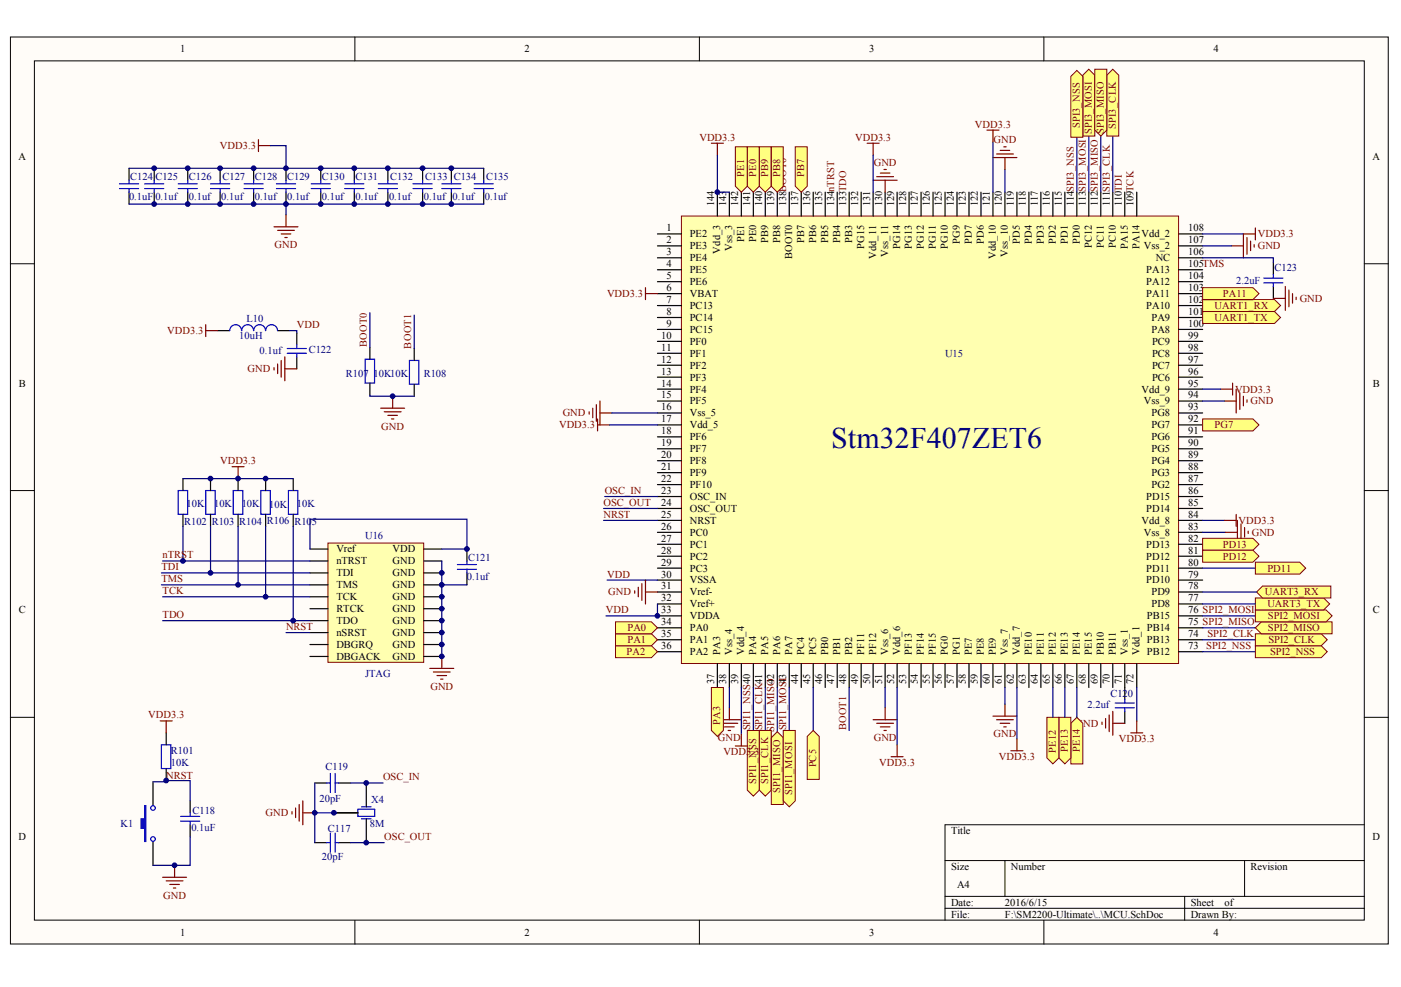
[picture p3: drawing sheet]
<svg xmlns="http://www.w3.org/2000/svg" width="287mm" height="202mm" viewBox="0 0 287 202" stroke-linecap="round" stroke-linejoin="round" font-family="sans-serif">
<defs><g id="words">
<text font-size="6.1" fill="#000080" x="170.2" y="91.7">Stm32F407ZET6</text>
<g font-size="2.2">
<text x="36.9" y="10.7">1</text>
<text x="107.4" y="10.7">2</text>
<text x="177.9" y="10.7">3</text>
<text x="248.4" y="10.7">4</text>
<text x="3.8" y="32.7">A</text>
<text x="281" y="32.7">A</text>
<text x="136.5" y="47.4">1</text>
<text x="243.3" y="47.4">108</text>
<text x="136.5" y="49.8">2</text>
<text x="136.5" y="52.3">3</text>
<text x="141.2" y="48.6">PE2</text>
<text x="141.2" y="51.1">PE3</text>
<text x="141.2" y="53.5">PE4</text>
<text x="233.7" y="48.6">Vdd_2</text>
<text x="234.2" y="51.1">Vss_2</text>
<text x="236.6" y="53.5">NC</text>
<text x="243.3" y="52.3">106</text>
<text x="243.3" y="49.8">107</text>
<text x="136.5" y="54.7">4</text>
<text x="136.5" y="57.2">5</text>
<text x="136.5" y="59.6">6</text>
<text x="141.2" y="55.9">PE5</text>
<text x="141.2" y="58.4">PE6</text>
<text x="234.6" y="58.4">PA12</text>
<text x="234.6" y="55.9">PA13</text>
<text x="243.3" y="59.6">103</text>
<text x="243.3" y="57.2">104</text>
<text x="243.3" y="54.7">105TMS</text>
<text x="136.5" y="62.1">7</text>
<text x="136.5" y="64.5">8</text>
<text x="141.2" y="60.8">VBAT</text>
<text x="141.2" y="63.3">PC13</text>
<text x="141.2" y="65.7">PC14</text>
<text x="234.6" y="63.3">PA10</text>
<text x="234.6" y="60.8">PA11</text>
<text x="235.7" y="65.7">PA9</text>
<text x="243.3" y="64.5">101</text>
<text x="243.3" y="62.1">102</text>
<text x="135.4" y="69.4">10</text>
<text x="135.4" y="71.8">11</text>
<text x="136.5" y="66.9">9</text>
<text x="141.2" y="68.2">PC15</text>
<text x="141.2" y="70.6">PF0</text>
<text x="235.7" y="68.2">PA8</text>
<text x="235.9" y="70.6">PC9</text>
<text x="243.3" y="71.8">98</text>
<text x="243.3" y="69.4">99</text>
<text x="243.3" y="66.9">100</text>
<text x="135.4" y="74.3">12</text>
<text x="135.4" y="76.7">13</text>
<text x="141.2" y="73.1">PF1</text>
<text x="141.2" y="75.5">PF2</text>
<text x="141.2" y="77.9">PF3</text>
<text x="235.9" y="77.9">PC6</text>
<text x="235.9" y="75.5">PC7</text>
<text x="235.9" y="73.1">PC8</text>
<text x="243.3" y="76.7">96</text>
<text x="243.3" y="74.3">97</text>
<text x="3.9" y="79.2">B</text>
<text x="135.4" y="79.2">14</text>
<text x="135.4" y="81.6">15</text>
<text x="141.2" y="80.4">PF4</text>
<text x="141.2" y="82.8">PF5</text>
<text x="233.7" y="80.4">Vdd_9</text>
<text x="234.2" y="82.8">Vss_9</text>
<text x="243.3" y="81.6">94</text>
<text x="243.3" y="79.2">95</text>
<text x="281.1" y="79.2">B</text>
<text x="135.4" y="84.1">16</text>
<text x="135.4" y="86.5">17</text>
<text x="135.4" y="88.9">18</text>
<text x="141.2" y="85.3">Vss_5</text>
<text x="141.2" y="87.7">Vdd_5</text>
<text x="235.7" y="87.7">PG7</text>
<text x="235.7" y="85.3">PG8</text>
<text x="243.3" y="88.9">91</text>
<text x="243.3" y="86.5">92</text>
<text x="243.3" y="84.1">93</text>
<text x="135.4" y="91.4">19</text>
<text x="135.4" y="93.8">20</text>
<text x="141.2" y="90.2">PF6</text>
<text x="141.2" y="92.6">PF7</text>
<text x="141.2" y="95.1">PF8</text>
<text x="235.7" y="95.1">PG4</text>
<text x="235.7" y="92.6">PG5</text>
<text x="235.7" y="90.2">PG6</text>
<text x="243.3" y="93.8">89</text>
<text x="243.3" y="91.4">90</text>
<text x="135.4" y="96.3">21</text>
<text x="135.4" y="98.7">22</text>
<text x="135.4" y="101.2">23</text>
<text x="141.2" y="97.5">PF9</text>
<text x="141.2" y="99.9">PF10</text>
<text x="235.7" y="99.9">PG2</text>
<text x="235.7" y="97.5">PG3</text>
<text x="243.3" y="101.2">86</text>
<text x="243.3" y="98.7">87</text>
<text x="243.3" y="96.3">88</text>
<text x="135.4" y="103.6">24</text>
<text x="135.4" y="106.1">25</text>
<text x="141.2" y="102.4">OSC_IN</text>
<text x="141.2" y="104.8">OSC_OUT</text>
<text x="141.2" y="107.3">NRST</text>
<text x="233.7" y="107.3">Vdd_8</text>
<text x="234.6" y="104.8">PD14</text>
<text x="234.6" y="102.4">PD15</text>
<text x="243.3" y="106.1">84</text>
<text x="243.3" y="103.6">85</text>
<text x="68.9" y="113.1">Vref</text>
<text x="80.4" y="113.1">VDD</text>
<text x="135.4" y="108.5">26</text>
<text x="135.4" y="110.9">27</text>
<text x="135.4" y="113.4">28</text>
<text x="141.2" y="109.7">PC0</text>
<text x="141.2" y="112.2">PC1</text>
<text x="234.2" y="109.7">Vss_8</text>
<text x="234.6" y="112.2">PD13</text>
<text x="243.3" y="113.4">81</text>
<text x="243.3" y="110.9">82</text>
<text x="243.3" y="108.5">83</text>
<text x="68.9" y="115.6">nTRST</text>
<text x="68.9" y="118">TDI</text>
<text x="80.4" y="115.6">GND</text>
<text x="80.4" y="118">GND</text>
<text x="135.4" y="115.8">29</text>
<text x="135.4" y="118.3">30</text>
<text x="141.2" y="114.6">PC2</text>
<text x="141.2" y="117.1">PC3</text>
<text x="141.2" y="119.5">VSSA</text>
<text x="234.6" y="119.5">PD10</text>
<text x="234.6" y="117.1">PD11</text>
<text x="234.6" y="114.6">PD12</text>
<text x="243.3" y="118.3">79</text>
<text x="243.3" y="115.8">80</text>
<text x="3.9" y="125.6">C</text>
<text x="68.9" y="120.5">TMS</text>
<text x="68.9" y="122.9">TCK</text>
<text x="68.9" y="125.4">RTCK</text>
<text x="80.4" y="120.5">GND</text>
<text x="80.4" y="122.9">GND</text>
<text x="80.4" y="125.4">GND</text>
<text x="135.4" y="120.7">31</text>
<text x="135.4" y="123.2">32</text>
<text x="135.4" y="125.6">33</text>
<text x="141.2" y="121.9">Vref-</text>
<text x="141.2" y="124.4">Vref+</text>
<text x="235.7" y="124.4">PD8</text>
<text x="235.7" y="121.9">PD9</text>
<text x="243.3" y="125.6">76 SPI2_MOSI</text>
<text x="243.3" y="123.2">77</text>
<text x="243.3" y="120.7">78</text>
<text x="281.1" y="125.6">C</text>
<text x="68.9" y="127.8">TDO</text>
<text x="68.9" y="130.3">nSRST</text>
<text x="80.4" y="127.8">GND</text>
<text x="80.4" y="130.3">GND</text>
<text x="135.4" y="128.1">34</text>
<text x="135.4" y="130.5">35</text>
<text x="141.2" y="126.8">VDDA</text>
<text x="141.2" y="129.3">PA0</text>
<text x="141.2" y="131.7">PA1</text>
<text x="234.8" y="131.7">PB13</text>
<text x="234.8" y="129.3">PB14</text>
<text x="234.8" y="126.8">PB15</text>
<text x="243.3" y="130.5">74</text>
<text x="243.3" y="128.1">75 SPI2_MISO</text>
<text x="68.9" y="132.7">DBGRQ</text>
<text x="68.9" y="135.1">DBGACK</text>
<text x="80.4" y="132.7">GND</text>
<text x="80.4" y="135.1">GND</text>
<text x="135.4" y="132.9">36</text>
<text x="141.2" y="134.2">PA2</text>
<text x="234.8" y="134.2">PB12</text>
<text x="243.3" y="132.9">73</text>
<text x="3.8" y="172.1">D</text>
<text x="194.7" y="170.8">Title</text>
<text x="281" y="172.1">D</text>
<text x="194.7" y="178.2">Size</text>
<text x="207" y="178.2">Number</text>
<text x="256" y="178.2">Revision</text>
<text x="194.7" y="185.5">Date:</text>
<text x="195.9" y="181.8">A4</text>
<text x="205.7" y="185.5">2016/6/15</text>
<text x="243.7" y="185.5">Sheet</text>
<text x="250.7" y="185.5">of</text>
<text x="36.9" y="191.6">1</text>
<text x="107.4" y="191.6">2</text>
<text x="177.9" y="191.6">3</text>
<text x="194.7" y="187.9">File:</text>
<text x="205.7" y="187.9">F:\SM2200-Ultimate\..\MCU.SchDoc</text>
<text x="243.7" y="187.9">Drawn By:</text>
<text x="248.4" y="191.6">4</text>
</g>
<g font-size="2.2" fill="#800000">
<text x="143.2" y="28.8">VDD3.3</text>
<text x="175.1" y="28.8">VDD3.3</text>
<text x="199.6" y="26.1">VDD3.3</text>
<text x="203.4" y="29.3">GND</text>
<text x="45" y="30.5">VDD3.3</text>
<text x="178.9" y="33.9">GND</text>
<text x="56.2" y="50.8">GND</text>
<text x="257.5" y="51.1">GND</text>
<text x="257.5" y="48.6">VDD3.3</text>
<text x="124.3" y="60.8">VDD3.3</text>
<text x="248.7" y="65.7">UART1_TX</text>
<text x="248.7" y="63.3">UART1_RX</text>
<text x="250.3" y="60.8">PA11</text>
<text x="266.1" y="61.8">GND</text>
<text x="34.2" y="68.4">VDD3.3</text>
<text x="60.8" y="67.2">VDD</text>
<text x="50.7" y="76.2">GND</text>
<text x="252.8" y="80.4">VDD3.3</text>
<text x="256" y="82.8">GND</text>
<text x="78.1" y="88">GND</text>
<text x="114.5" y="87.7">VDD3.3</text>
<text x="115.2" y="85.3">GND</text>
<text x="248.7" y="87.7">PG7</text>
<text x="45.1" y="95.1">VDD3.3</text>
<text x="123.8" y="101.2">OSC_IN</text>
<text x="123.6" y="103.6">OSC_OUT</text>
<text x="123.6" y="106.1">NRST</text>
<text x="253.6" y="107.3">VDD3.3</text>
<text x="250.3" y="112.2">PD13</text>
<text x="256.3" y="109.7">GND</text>
<text x="33" y="116.8">TDI</text>
<text x="33" y="119.3">TMS</text>
<text x="33.3" y="114.4">nTRST</text>
<text x="124.3" y="118.3">VDD</text>
<text x="250.3" y="114.6">PD12</text>
<text x="259.4" y="117.1">PD11</text>
<text x="33.3" y="121.7">TCK</text>
<text x="124" y="125.6">VDD</text>
<text x="124.5" y="121.9">GND</text>
<text x="259" y="121.9">UART3_RX</text>
<text x="259.4" y="124.4">UART3_TX</text>
<text x="33.3" y="126.6">TDO</text>
<text x="58.6" y="129">NRST</text>
<text x="128.5" y="131.7">PA1</text>
<text x="128.5" y="129.3">PA0</text>
<text x="247.2" y="130.5">SPI2_CLK</text>
<text x="259.5" y="129.3">SPI2_MISO</text>
<text x="259.5" y="126.8">SPI2_MOSI</text>
<text x="259.7" y="131.7">SPI2_CLK</text>
<text x="128.3" y="134.2">PA2</text>
<text x="246.9" y="132.9">SPI2_NSS</text>
<text x="260" y="134.2">SPI2_NSS</text>
<text x="88.1" y="141.3">GND</text>
<text x="30.3" y="147.1">VDD3.3</text>
<text x="220.2" y="148.8">GND</text>
<text x="147" y="151.8">GND</text>
<text x="148.1" y="154.7">VDD3.3</text>
<text x="178.9" y="151.8">GND</text>
<text x="203.4" y="151">GND</text>
<text x="204.5" y="155.7">VDD3.3</text>
<text x="229" y="152">VDD3.3</text>
<text x="34" y="159.6">NRST</text>
<text x="78.4" y="159.8">OSC_IN</text>
<text x="180" y="156.9">VDD3.3</text>
<text x="54.4" y="167.2">GND</text>
<text x="78.7" y="172.1">OSC_OUT</text>
<text x="33.4" y="184">GND</text>
</g>
<g font-size="2.2" fill="#000080">
<text x="26.4" y="41">0.1uF</text>
<text x="26.7" y="36.9">C124</text>
<text x="31.8" y="41">0.1uf</text>
<text x="31.8" y="36.9">C125</text>
<text x="38.7" y="41">0.1uf</text>
<text x="38.7" y="36.9">C126</text>
<text x="45.3" y="41">0.1uf</text>
<text x="45.6" y="36.9">C127</text>
<text x="52.2" y="41">0.1uf</text>
<text x="52.2" y="36.9">C128</text>
<text x="58.8" y="41">0.1uf</text>
<text x="58.8" y="36.9">C129</text>
<text x="65.9" y="41">0.1uf</text>
<text x="65.9" y="36.9">C130</text>
<text x="72.8" y="41">0.1uf</text>
<text x="72.8" y="36.9">C131</text>
<text x="79.6" y="41">0.1uf</text>
<text x="79.9" y="36.9">C132</text>
<text x="86.8" y="41">0.1uf</text>
<text x="87" y="36.9">C133</text>
<text x="92.6" y="41">0.1uf</text>
<text x="92.9" y="36.9">C134</text>
<text x="99.3" y="41">0.1uf</text>
<text x="99.5" y="36.9">C135</text>
<text x="253.1" y="58.1">2.2uF</text>
<text x="260.9" y="55.5">C123</text>
<text x="50.5" y="66">L10</text>
<text x="49" y="69.4">10uH</text>
<text x="53.2" y="72.6">0.1uf</text>
<text x="63.2" y="72.3">C122</text>
<text x="70.8" y="77.2">R107</text>
<text x="76.5" y="77.2">10K10K</text>
<text x="86.8" y="77.2">R108</text>
<text x="193.5" y="73.1">U15</text>
<text x="37.7" y="107.5">R102</text>
<text x="38.2" y="103.9">10K</text>
<text x="43.3" y="107.5">R103</text>
<text x="43.8" y="103.9">10K</text>
<text x="49" y="107.5">R104</text>
<text x="49.5" y="103.9">10K</text>
<text x="54.6" y="107.3">R106</text>
<text x="55.1" y="104.1">10K</text>
<text x="60.3" y="107.5">R105</text>
<text x="60.8" y="103.9">10K</text>
<text x="74.7" y="110.5">U16</text>
<text x="95.6" y="118.8">0.1uf</text>
<text x="95.8" y="114.9">C121</text>
<text x="74.7" y="138.6">JTAG</text>
<text x="227.3" y="142.7">C120</text>
<text x="222.7" y="144.9">2.2uf</text>
<text x="35" y="154.5">R101</text>
<text x="35" y="156.9">10K</text>
<text x="66.6" y="157.6">C119</text>
<text x="39.4" y="166.7">C118</text>
<text x="65.4" y="164.2">20pF</text>
<text x="76" y="164.5">X4</text>
<text x="24.7" y="169.4">K1</text>
<text x="39.2" y="170.1">0.1uF</text>
<text x="67.1" y="170.3">C117</text>
<text x="75.7" y="169.4">8M</text>
<text x="65.9" y="176.2">20pF</text>
</g>
<g font-size="2.1" fill="#800000">
<text x="221" y="26.3" transform="rotate(-90 221 26.3)">SPI3_NSS</text>
<text x="223.5" y="27.5" transform="rotate(-90 223.5 27.5)">SPI3_MOSI</text>
<text x="225.9" y="27.5" transform="rotate(-90 225.9 27.5)">SPI3_MISO</text>
<text x="228.4" y="26.4" transform="rotate(-90 228.4 26.4)">SPI3_CLK</text>
<text x="152.4" y="36.2" transform="rotate(-90 152.4 36.2)">PE1</text>
<text x="154.8" y="36.2" transform="rotate(-90 154.8 36.2)">PE0</text>
<text x="157.3" y="36.3" transform="rotate(-90 157.3 36.3)">PB9</text>
<text x="159.7" y="36.3" transform="rotate(-90 159.7 36.3)">PB8</text>
<text x="164.6" y="36.3" transform="rotate(-90 164.6 36.3)">PB7</text>
<text x="75.1" y="71.1" transform="rotate(-90 75.1 71.1)">BOOT0</text>
<text x="84.2" y="71.4" transform="rotate(-90 84.2 71.4)">BOOT1</text>
<text x="147.5" y="148.4" transform="rotate(-90 147.5 148.4)">P</text>
<text x="147.5" y="147.2" transform="rotate(-90 147.5 147.2)">A3</text>
<text x="153.6" y="149.6" transform="rotate(-90 153.6 149.6)">SPI1_NSS40</text>
<text x="156" y="149.6" transform="rotate(-90 156 149.6)">SPI1_CLK41</text>
<text x="158.5" y="149.8" transform="rotate(-90 158.5 149.8)">SPI1_MISO2</text>
<text x="160.9" y="149.6" transform="rotate(-90 160.9 149.6)">SPI1_MOS4I3</text>
<text x="173.2" y="149.6" transform="rotate(-90 173.2 149.6)">BOOT1</text>
<text x="216.1" y="154.1" transform="rotate(-90 216.1 154.1)">PE12</text>
<text x="218.6" y="154" transform="rotate(-90 218.6 154)">PE13</text>
<text x="221" y="154" transform="rotate(-90 221 154)">PE14</text>
<text x="154.8" y="160.6" transform="rotate(-90 154.8 160.6)">SPI1_NSS</text>
<text x="157.3" y="160.6" transform="rotate(-90 157.3 160.6)">SPI1_CLK</text>
<text x="167.1" y="157.2" transform="rotate(-90 167.1 157.2)">PC5</text>
<text x="159.7" y="162.3" transform="rotate(-90 159.7 162.3)">SPI1_MISO</text>
<text x="162.2" y="162.8" transform="rotate(-90 162.2 162.8)">SPI1_MOSI</text>
</g>
<g font-size="2.1">
<text x="146.2" y="42.3" transform="rotate(-90 146.2 42.3)">144</text>
<text x="148.7" y="42.3" transform="rotate(-90 148.7 42.3)">143</text>
<text x="151.1" y="42.3" transform="rotate(-90 151.1 42.3)">142</text>
<text x="153.6" y="42.3" transform="rotate(-90 153.6 42.3)">141</text>
<text x="156" y="42.3" transform="rotate(-90 156 42.3)">140</text>
<text x="158.5" y="42.3" transform="rotate(-90 158.5 42.3)">139</text>
<text x="160.9" y="42.3" transform="rotate(-90 160.9 42.3)">138BOOT0</text>
<text x="163.4" y="42.3" transform="rotate(-90 163.4 42.3)">137</text>
<text x="165.9" y="42.3" transform="rotate(-90 165.9 42.3)">136</text>
<text x="168.3" y="42.3" transform="rotate(-90 168.3 42.3)">135</text>
<text x="170.8" y="42.3" transform="rotate(-90 170.8 42.3)">134nTRST</text>
<text x="173.2" y="42.3" transform="rotate(-90 173.2 42.3)">133TDO</text>
<text x="175.7" y="42.3" transform="rotate(-90 175.7 42.3)">132</text>
<text x="178.1" y="42.3" transform="rotate(-90 178.1 42.3)">131</text>
<text x="180.6" y="42.3" transform="rotate(-90 180.6 42.3)">130</text>
<text x="183" y="42.3" transform="rotate(-90 183 42.3)">129</text>
<text x="185.5" y="42.3" transform="rotate(-90 185.5 42.3)">128</text>
<text x="187.9" y="42.3" transform="rotate(-90 187.9 42.3)">127</text>
<text x="190.4" y="42.3" transform="rotate(-90 190.4 42.3)">126</text>
<text x="192.8" y="42.3" transform="rotate(-90 192.8 42.3)">125</text>
<text x="195.3" y="42.3" transform="rotate(-90 195.3 42.3)">124</text>
<text x="197.7" y="42.3" transform="rotate(-90 197.7 42.3)">123</text>
<text x="200.2" y="42.3" transform="rotate(-90 200.2 42.3)">122</text>
<text x="202.6" y="42.3" transform="rotate(-90 202.6 42.3)">121</text>
<text x="205.1" y="42.3" transform="rotate(-90 205.1 42.3)">120</text>
<text x="207.6" y="42.3" transform="rotate(-90 207.6 42.3)">119</text>
<text x="210" y="42.3" transform="rotate(-90 210 42.3)">118</text>
<text x="212.5" y="42.3" transform="rotate(-90 212.5 42.3)">117</text>
<text x="214.9" y="42.3" transform="rotate(-90 214.9 42.3)">116</text>
<text x="217.4" y="42.3" transform="rotate(-90 217.4 42.3)">115</text>
<text x="219.8" y="42.3" transform="rotate(-90 219.8 42.3)">114SPI3_NSS</text>
<text x="222.3" y="42.3" transform="rotate(-90 222.3 42.3)">113SPI3_MOSI</text>
<text x="224.7" y="42.3" transform="rotate(-90 224.7 42.3)">112SPI3_MISO</text>
<text x="227.2" y="42.3" transform="rotate(-90 227.2 42.3)">111SPI3_CLK</text>
<text x="229.6" y="42.3" transform="rotate(-90 229.6 42.3)">110TDI</text>
<text x="232.1" y="42.3" transform="rotate(-90 232.1 42.3)">109TCK</text>
<text x="147.5" y="51.9" transform="rotate(-90 147.5 51.9)">Vdd_3</text>
<text x="149.9" y="51.5" transform="rotate(-90 149.9 51.5)">Vss_3</text>
<text x="152.4" y="49.6" transform="rotate(-90 152.4 49.6)">PE1</text>
<text x="154.8" y="49.6" transform="rotate(-90 154.8 49.6)">PE0</text>
<text x="157.3" y="49.7" transform="rotate(-90 157.3 49.7)">PB9</text>
<text x="159.7" y="49.7" transform="rotate(-90 159.7 49.7)">PB8</text>
<text x="162.2" y="53.1" transform="rotate(-90 162.2 53.1)">BOOT0</text>
<text x="164.6" y="49.7" transform="rotate(-90 164.6 49.7)">PB7</text>
<text x="167.1" y="49.7" transform="rotate(-90 167.1 49.7)">PB6</text>
<text x="169.5" y="49.7" transform="rotate(-90 169.5 49.7)">PB5</text>
<text x="172" y="49.7" transform="rotate(-90 172 49.7)">PB4</text>
<text x="174.4" y="49.7" transform="rotate(-90 174.4 49.7)">PB3</text>
<text x="176.9" y="51" transform="rotate(-90 176.9 51)">PG15</text>
<text x="179.3" y="53" transform="rotate(-90 179.3 53)">Vdd_11</text>
<text x="181.8" y="52.6" transform="rotate(-90 181.8 52.6)">Vss_11</text>
<text x="184.2" y="51" transform="rotate(-90 184.2 51)">PG14</text>
<text x="186.7" y="51" transform="rotate(-90 186.7 51)">PG13</text>
<text x="189.2" y="51" transform="rotate(-90 189.2 51)">PG12</text>
<text x="191.6" y="51" transform="rotate(-90 191.6 51)">PG11</text>
<text x="194.1" y="51" transform="rotate(-90 194.1 51)">PG10</text>
<text x="196.5" y="49.9" transform="rotate(-90 196.5 49.9)">PG9</text>
<text x="199" y="49.9" transform="rotate(-90 199 49.9)">PD7</text>
<text x="201.4" y="49.9" transform="rotate(-90 201.4 49.9)">PD6</text>
<text x="203.9" y="53" transform="rotate(-90 203.9 53)">Vdd_10</text>
<text x="206.3" y="52.6" transform="rotate(-90 206.3 52.6)">Vss_10</text>
<text x="208.8" y="49.9" transform="rotate(-90 208.8 49.9)">PD5</text>
<text x="211.2" y="49.9" transform="rotate(-90 211.2 49.9)">PD4</text>
<text x="213.7" y="49.9" transform="rotate(-90 213.7 49.9)">PD3</text>
<text x="216.1" y="49.9" transform="rotate(-90 216.1 49.9)">PD2</text>
<text x="218.6" y="49.9" transform="rotate(-90 218.6 49.9)">PD1</text>
<text x="221" y="49.9" transform="rotate(-90 221 49.9)">PD0</text>
<text x="223.5" y="50.8" transform="rotate(-90 223.5 50.8)">PC12</text>
<text x="225.9" y="50.8" transform="rotate(-90 225.9 50.8)">PC11</text>
<text x="228.4" y="50.8" transform="rotate(-90 228.4 50.8)">PC10</text>
<text x="230.9" y="51" transform="rotate(-90 230.9 51)">PA15</text>
<text x="233.3" y="51" transform="rotate(-90 233.3 51)">PA14</text>
<text x="147.5" y="134.2" transform="rotate(-90 147.5 134.2)">PA3</text>
<text x="149.9" y="134.2" transform="rotate(-90 149.9 134.2)">Vss_4</text>
<text x="152.4" y="134.2" transform="rotate(-90 152.4 134.2)">Vdd_4</text>
<text x="154.8" y="134.2" transform="rotate(-90 154.8 134.2)">PA4</text>
<text x="157.3" y="134.2" transform="rotate(-90 157.3 134.2)">PA5</text>
<text x="159.7" y="134.2" transform="rotate(-90 159.7 134.2)">PA6</text>
<text x="162.2" y="134.2" transform="rotate(-90 162.2 134.2)">PA7</text>
<text x="164.6" y="134.2" transform="rotate(-90 164.6 134.2)">PC4</text>
<text x="167.1" y="134.2" transform="rotate(-90 167.1 134.2)">PC5</text>
<text x="169.5" y="134.2" transform="rotate(-90 169.5 134.2)">PB0</text>
<text x="172" y="134.2" transform="rotate(-90 172 134.2)">PB1</text>
<text x="174.4" y="134.2" transform="rotate(-90 174.4 134.2)">PB2</text>
<text x="176.9" y="134.2" transform="rotate(-90 176.9 134.2)">PF11</text>
<text x="179.3" y="134.2" transform="rotate(-90 179.3 134.2)">PF12</text>
<text x="181.8" y="134.2" transform="rotate(-90 181.8 134.2)">Vss_6</text>
<text x="184.2" y="134.2" transform="rotate(-90 184.2 134.2)">Vdd_6</text>
<text x="186.7" y="134.2" transform="rotate(-90 186.7 134.2)">PF13</text>
<text x="189.2" y="134.2" transform="rotate(-90 189.2 134.2)">PF14</text>
<text x="191.6" y="134.2" transform="rotate(-90 191.6 134.2)">PF15</text>
<text x="194.1" y="134.2" transform="rotate(-90 194.1 134.2)">PG0</text>
<text x="196.5" y="134.2" transform="rotate(-90 196.5 134.2)">PG1</text>
<text x="199" y="134.2" transform="rotate(-90 199 134.2)">PE7</text>
<text x="201.4" y="134.2" transform="rotate(-90 201.4 134.2)">PE8</text>
<text x="203.9" y="134.2" transform="rotate(-90 203.9 134.2)">PE9</text>
<text x="206.3" y="134.2" transform="rotate(-90 206.3 134.2)">Vss_7</text>
<text x="208.8" y="134.2" transform="rotate(-90 208.8 134.2)">Vdd_7</text>
<text x="211.2" y="134.2" transform="rotate(-90 211.2 134.2)">PE10</text>
<text x="213.7" y="134.2" transform="rotate(-90 213.7 134.2)">PE11</text>
<text x="216.1" y="134.2" transform="rotate(-90 216.1 134.2)">PE12</text>
<text x="218.6" y="134.2" transform="rotate(-90 218.6 134.2)">PE13</text>
<text x="221" y="134.2" transform="rotate(-90 221 134.2)">PE14</text>
<text x="223.5" y="134.2" transform="rotate(-90 223.5 134.2)">PE15</text>
<text x="225.9" y="134.2" transform="rotate(-90 225.9 134.2)">PB10</text>
<text x="228.4" y="134.2" transform="rotate(-90 228.4 134.2)">PB11</text>
<text x="230.9" y="134.2" transform="rotate(-90 230.9 134.2)">Vss_1</text>
<text x="233.3" y="134.2" transform="rotate(-90 233.3 134.2)">Vdd_1</text>
<text x="146.2" y="140.1" transform="rotate(-90 146.2 140.1)">37</text>
<text x="148.7" y="140.1" transform="rotate(-90 148.7 140.1)">38</text>
<text x="151.1" y="140.1" transform="rotate(-90 151.1 140.1)">39</text>
<text x="158.5" y="140.1" transform="rotate(-90 158.5 140.1)">4</text>
<text x="163.4" y="140.1" transform="rotate(-90 163.4 140.1)">44</text>
<text x="165.9" y="140.1" transform="rotate(-90 165.9 140.1)">45</text>
<text x="168.3" y="140.1" transform="rotate(-90 168.3 140.1)">46</text>
<text x="170.8" y="140.1" transform="rotate(-90 170.8 140.1)">47</text>
<text x="173.2" y="140.1" transform="rotate(-90 173.2 140.1)">48</text>
<text x="175.7" y="140.1" transform="rotate(-90 175.7 140.1)">49</text>
<text x="178.1" y="140.1" transform="rotate(-90 178.1 140.1)">50</text>
<text x="180.6" y="140.1" transform="rotate(-90 180.6 140.1)">51</text>
<text x="183" y="140.1" transform="rotate(-90 183 140.1)">52</text>
<text x="185.5" y="140.1" transform="rotate(-90 185.5 140.1)">53</text>
<text x="187.9" y="140.1" transform="rotate(-90 187.9 140.1)">54</text>
<text x="190.4" y="140.1" transform="rotate(-90 190.4 140.1)">55</text>
<text x="192.8" y="140.1" transform="rotate(-90 192.8 140.1)">56</text>
<text x="195.3" y="140.1" transform="rotate(-90 195.3 140.1)">57</text>
<text x="197.7" y="140.1" transform="rotate(-90 197.7 140.1)">58</text>
<text x="200.2" y="140.1" transform="rotate(-90 200.2 140.1)">59</text>
<text x="202.6" y="140.1" transform="rotate(-90 202.6 140.1)">60</text>
<text x="205.1" y="140.1" transform="rotate(-90 205.1 140.1)">61</text>
<text x="207.6" y="140.1" transform="rotate(-90 207.6 140.1)">62</text>
<text x="210" y="140.1" transform="rotate(-90 210 140.1)">63</text>
<text x="212.5" y="140.1" transform="rotate(-90 212.5 140.1)">64</text>
<text x="214.9" y="140.1" transform="rotate(-90 214.9 140.1)">65</text>
<text x="217.4" y="140.1" transform="rotate(-90 217.4 140.1)">66</text>
<text x="219.8" y="140.1" transform="rotate(-90 219.8 140.1)">67</text>
<text x="222.3" y="140.1" transform="rotate(-90 222.3 140.1)">68</text>
<text x="224.7" y="140.1" transform="rotate(-90 224.7 140.1)">69</text>
<text x="227.2" y="140.1" transform="rotate(-90 227.2 140.1)">70</text>
<text x="229.6" y="140.1" transform="rotate(-90 229.6 140.1)">71</text>
<text x="232.1" y="140.1" transform="rotate(-90 232.1 140.1)">72</text>
</g>
</g></defs>
<g fill="#fffcf8" stroke="#000" stroke-width=".2">
<path d="M2.1 7.6h282.1v185.7h-282.1z"/>
<path d="M7 12.5h272.3v175.9h-272.3z"/>
</g>
<g fill="none" stroke="#000" stroke-width=".2">
<path d="M72.7 7.6v4.9M143.2 7.6v4.9M213.7 7.6v4.9M2.1 54h4.9M279.3 54h4.9M2.1 100.5h4.9M279.3 100.5h4.9M2.1 146.9h4.9M279.3 146.9h4.9M193.5 176.2h85.8M205.7 176.2v7.4M254.8 176.2v7.4"/>
<path d="M279.3 168.9h-85.8v19.6M72.7 188.5v4.9M143.2 188.5v4.9M193.5 183.6h85.8M193.5 186h85.8M213.7 188.5v4.9M242.5 183.6v4.9"/>
</g>
<g fill="none" stroke="#800000" stroke-width=".25">
<path d="M52.9 28.6v2.4M52.9 29.8h2.5M56.1 46.4h4.9M56.8 47.2h3.5M57.6 47.9h1.9M58.3 48.6h.5M58.6 44v2.4M42.1 66.5v2.4M42.1 67.7h2.5M56.1 75.3v.5M56.8 74.6v1.9M57.6 73.8v3.4"/>
<path d="M58.3 73.1v4.9M58.3 75.5h2.5M77.9 83.6h4.9M78.7 84.3h3.4M79.4 85.1h2M80.1 85.8h.5M80.4 81.2v2.4"/>
</g>
<g fill="none" stroke="#000" stroke-width=".25">
<path d="M26.4 34.5v2.4M26.4 39.4v2.4M31.6 34.5v2.4M31.6 39.4v2.4M38.4 34.5v2.4M38.4 39.4v2.4M45.1 34.5v2.4M45.1 39.4v2.4M51.9 34.5v2.4M51.9 39.4v2.4M58.6 34.5v2.4M58.6 39.4v2.4"/>
<path d="M65.7 34.5v2.4M65.7 39.4v2.4M72.5 34.5v2.4M72.5 39.4v2.4M79.4 34.5v2.4M79.4 39.4v2.4M86.5 34.5v2.4M86.5 39.4v2.4M92.4 34.5v2.4M92.4 39.4v2.4M99 34.5v2.4M99 39.4v2.4"/>
<path d="M44.6 67.7h2.4M56.8 67.7h2.5M60.8 68.2v2.4M60.8 73.1v2.4M75.7 71.1v2.5M75.7 78.5v2.4M84.8 71.4v2.4M84.8 78.7v2.5"/>
</g>
<g fill="none" stroke="#00f" stroke-width=".25">
<path d="M24.5 37.6h3.9M24.5 38.6h3.9M26.4 36.9v.7M26.4 38.6v.8M29.6 37.6h3.9M29.6 38.6h3.9M31.6 36.9v.7M31.6 38.6v.8M36.5 37.6h3.9M36.5 38.6h3.9M38.4 36.9v.7M38.4 38.6v.8"/>
<path d="M43.1 37.6h3.9M43.1 38.6h3.9M45.1 36.9v.7M45.1 38.6v.8M50 37.6h3.9M50 38.6h3.9M51.9 36.9v.7M51.9 38.6v.8M56.6 37.6h3.9M56.6 38.6h3.9M58.6 36.9v.7M58.6 38.6v.8"/>
<path d="M63.7 37.6h3.9M63.7 38.6h3.9M65.7 36.9v.7M65.7 38.6v.8M70.6 37.6h3.9M70.6 38.6h3.9M72.5 36.9v.7M72.5 38.6v.8M77.4 37.6h4M77.4 38.6h4M79.4 36.9v.7M79.4 38.6v.8"/>
<path d="M84.6 37.6h3.9M84.6 38.6h3.9M86.5 36.9v.7M86.5 38.6v.8M90.4 37.6h4M90.4 38.6h4M92.4 36.9v.7M92.4 38.6v.8M97.1 37.6h3.9M97.1 38.6h3.9M99 36.9v.7M99 38.6v.8"/>
<path d="M49.5 67.7a1.21 1.21 0 0 0-1.3-1.2 1.21 1.21 0 0 0-1.2 1.2M51.9 67.7a1.21 1.21 0 0 0-1.2-1.2 1.21 1.21 0 0 0-1.2 1.2M54.4 67.7a1.21 1.21 0 0 0-1.3-1.2 1.21 1.21 0 0 0-1.2 1.2M56.8 67.7a1.21 1.21 0 0 0-1.2-1.2 1.21 1.21 0 0 0-1.2 1.2M58.8 71.4h3.9M58.8 72.4h3.9M60.8 70.6v.8M60.8 72.4v.7M74.7 73.6h2v4.8h-2zM83.8 73.8h2v4.9h-2z"/>
</g>
<path d="M26.4 34.5h72.6M55.4 29.8h3.2v4.7M65.7 34.2v.3M26.4 41.8h72.6M58.6 41.8v2.2M59.3 67.7h1.5v.5M75.7 64v7.1M84.8 64.5v6.9M75.7 80.9v.3h9.1" fill="none" stroke="#000080" stroke-width=".25"/>
<path d="M67.1 111.2h19.6v24.4h-19.6z" fill="#ffffb0" stroke="#800000" stroke-width=".2"/>
<g fill="none" stroke="#000" stroke-width=".25">
<path d="M37.5 98v2.5M43.1 98v2.5M48.7 98v2.5M54.4 98v2.5M60 98v2.5M37.5 105.4v2.4M43.1 105.4v2.4M48.7 105.4v2.4M54.4 105.4v2.4M60 105.4v2.4M63.5 112.4h3.6M63.5 114.9h3.6"/>
<path d="M63.5 117.3h3.6M63.5 119.8h3.6M86.8 112.4h3.6M86.8 114.9h3.6M86.8 117.3h3.6M86.8 119.8h3.6M95.6 112.4v2.5M95.6 117.3v2.5M63.5 122.2h3.6M63.5 124.7h3.6M63.5 127.1h3.6M63.5 129.6h3.6"/>
<path d="M63.5 132h3.6M63.5 134.4h3.6M86.8 122.2h3.6M86.8 124.7h3.6M86.8 127.1h3.6M86.8 129.6h3.6M86.8 132h3.6M86.8 134.4h3.6M34 150.1v2.4M34 157.4v2.5M31.3 160.1v4.9M31.3 172.3v4.9"/>
<path d="M38.9 164v2.5M38.9 168.9v2.5M64.4 160.4h2.5M64.4 172.6h2.5M68.4 166.5h4.9M69.3 160.4h2.5M69.3 172.6h2.5M75 160.4v4.8M75 167.7v4.9"/>
</g>
<g fill="none" stroke="#800000" stroke-width=".25">
<path d="M47.5 95.6h2.5M48.7 95.6v2.4M88 136.9h4.9M88.7 137.6h3.5M89.5 138.4h1.9M90.2 139.1h.5M90.4 134.4v2.5M32.8 147.6h2.4M34 147.6v2.5M33.3 179.7h4.9M35.7 177.2v2.5M59.8 166.2v.5"/>
<path d="M60.5 165.5v1.9M61.2 164.8v3.4M62 164v4.9M62 166.5h2.4M34 180.4h3.5M34.8 181.1h1.9M35.5 181.9h.5"/>
</g>
<g fill="none" stroke="#000080" stroke-width=".25">
<path d="M37.5 98h22.5M33 119.8h30.5M33 117.3h10.1M33.3 114.9h30.2M37.5 107.8v7.1M43.1 107.8v9.5h20.4M48.7 107.8v12M54.4 107.8v14.4M60 107.8v19.3M63.5 112.4v-6.1h32.1v6.1h-5.2M90.4 114.9v19.5M90.4 119.8h5.2"/>
<path d="M33.3 122.2h30.2M33.3 127.1h30.2M58.6 129.6h4.9M31.3 160.1h2.7v-.2h4.9v4.1M38.9 171.4v5.8h-7.6M64.4 160.4v12.2M64.4 166.5h4M71.8 160.4h6.6M71.8 172.6h6.9"/>
</g>
<g fill="none" stroke="#00f" stroke-width=".25">
<path d="M36.5 100.5h1.9v4.8h-1.9zM42.1 100.5h2v4.8h-2zM47.8 100.5h1.9v4.8h-1.9zM53.4 100.5h1.9v4.8h-1.9zM59 100.5h2v4.8h-2zM93.6 115.6h4M93.6 116.6h4M95.6 114.9v.7M95.6 116.6v.7M33 152.5h2v4.9h-2zM67.6 158.4v3.9M68.6 158.4v3.9"/>
<path d="M37 167.2h3.9M37 168.2h3.9M38.9 166.5v.7M38.9 168.2v.7M66.9 160.4h.7M66.9 172.6h.7M67.6 170.6v3.9M68.6 170.6v3.9M68.6 160.4h.7M68.6 172.6h.7M73.3 165.7h3.4v1.5h-3.4zM74 167.7h2"/>
<path d="M74 165.2h2"/>
<circle cx="31.3" cy="171.8" r=".48"/>
<circle cx="31.3" cy="165.5" r=".48"/>
</g>
<path d="M29.6 165h.3v7.3h-.3v-2.7h-.7v-1.9h.7z" fill-rule="evenodd" fill="#00f" stroke="#00f" stroke-width=".25"/>
<path d="M139.5 44.2h101.8v91.7h-101.8z" fill="#ffffb0" stroke="#800000" stroke-width=".2"/>
<g fill="none" stroke="#000" stroke-width=".25">
<path d="M146.9 39.4v4.8M149.3 39.4v4.8M151.8 39.4v4.8M154.2 39.4v4.8M156.7 39.4v4.8M159.1 39.4v4.8M161.6 39.4v4.8M164 39.4v4.8M166.5 39.4v4.8M168.9 39.4v4.8M171.4 39.4v4.8M173.8 39.4v4.8"/>
<path d="M176.3 39.4v4.8M178.7 39.4v4.8M181.2 39.4v4.8M183.7 39.4v4.8M186.1 39.4v4.8M188.6 39.4v4.8M191 39.4v4.8M193.5 39.4v4.8M195.9 39.4v4.8M198.4 39.4v4.8M200.8 39.4v4.8M203.3 39.4v4.8"/>
<path d="M205.7 39.4v4.8M208.2 39.4v4.8M210.6 39.4v4.8M213.1 39.4v4.8M215.5 39.4v4.8M218 39.4v4.8M220.4 39.4v4.8M222.9 39.4v4.8M225.4 39.4v4.8M227.8 39.4v4.8M230.3 39.4v4.8M232.7 39.4v4.8"/>
<path d="M134.6 47.9h4.9M134.6 50.4h4.9M134.6 52.8h4.9M134.6 55.2h4.9M134.6 57.7h4.9M241.3 47.9h4.9M241.3 50.4h4.9M241.3 52.8h4.9M241.3 55.2h4.9M241.3 57.7h4.9M260.7 53.8v2.4M260.7 58.7v2.4"/>
<path d="M134.6 60.1h4.9M134.6 62.6h4.9M134.6 65h4.9M134.6 67.5h4.9M134.6 69.9h4.9M134.6 72.4h4.9M134.6 74.8h4.9M134.6 77.2h4.9M134.6 79.7h4.9M241.3 60.1h4.9M241.3 62.6h4.9M241.3 65h4.9"/>
<path d="M241.3 67.5h4.9M241.3 69.9h4.9M241.3 72.4h4.9M241.3 74.8h4.9M241.3 77.2h4.9M241.3 79.7h4.9M134.6 82.1h4.9M134.6 84.6h4.9M134.6 87h4.9M134.6 89.5h4.9M134.6 91.9h4.9M134.6 94.4h4.9"/>
<path d="M134.6 96.8h4.9M134.6 99.2h4.9M241.3 82.1h4.9M241.3 84.6h4.9M241.3 87h4.9M241.3 89.5h4.9M241.3 91.9h4.9M241.3 94.4h4.9M241.3 96.8h4.9M241.3 99.2h4.9M134.6 101.7h4.9M134.6 104.1h4.9"/>
<path d="M134.6 106.6h4.9M134.6 109h4.9M134.6 111.5h4.9M134.6 113.9h4.9M134.6 116.4h4.9M134.6 118.8h4.9M241.3 101.7h4.9M241.3 104.1h4.9M241.3 106.6h4.9M241.3 109h4.9M241.3 111.5h4.9M241.3 113.9h4.9"/>
<path d="M241.3 116.4h4.9M241.3 118.8h4.9M134.6 121.2h4.9M134.6 123.7h4.9M134.6 126.1h4.9M134.6 128.6h4.9M134.6 131h4.9M134.6 133.5h4.9M146.9 135.9v4.9M149.3 135.9v4.9M151.8 135.9v4.9M154.2 135.9v4.9"/>
<path d="M156.7 135.9v4.9M159.1 135.9v4.9M161.6 135.9v4.9M164 135.9v4.9M166.5 135.9v4.9M168.9 135.9v4.9M171.4 135.9v4.9M173.8 135.9v4.9M176.3 135.9v4.9M178.7 135.9v4.9M181.2 135.9v4.9M183.7 135.9v4.9"/>
<path d="M186.1 135.9v4.9M188.6 135.9v4.9M191 135.9v4.9M193.5 135.9v4.9M195.9 135.9v4.9M198.4 135.9v4.9M200.8 135.9v4.9M203.3 135.9v4.9M205.7 135.9v4.9M208.2 135.9v4.9M210.6 135.9v4.9M213.1 135.9v4.9"/>
<path d="M215.5 135.9v4.9M218 135.9v4.9M220.4 135.9v4.9M222.9 135.9v4.9M225.4 135.9v4.9M227.8 135.9v4.9M230.3 135.9v7.3M232.7 135.9v4.9M241.3 121.2h4.9M241.3 123.7h4.9M241.3 126.1h4.9M241.3 128.6h4.9"/>
<path d="M241.3 131h4.9M241.3 133.5h4.9M230.3 145.7v2.4"/>
</g>
<g fill="none" stroke="#800000" stroke-width=".25">
<path d="M145.6 29.3h2.5M146.9 29.3v2.5M177.5 29.3h2.5M178.7 36.9h5M178.7 29.3v2.5M179.5 36.2h3.4M180.2 35.4h2M181 34.7h.4M181.2 36.9v2.5M202 26.6h2.5M203.3 32.3h4.9M203.3 26.6v2.5"/>
<path d="M204 31.5h3.4M204.7 30.8h2M205.5 30.1h.5M205.7 32.3v2.4M252.1 50.4h2.4M255.3 48.6v3.5M256 49.4v1.9M256.8 50.1v.5M257 47.9h-2.5v4.9M257 46.7v2.4M263.1 58.7v4.9M263.9 59.4v3.4"/>
<path d="M249.9 79.7h2.4M252.3 78.5v2.4M253.1 79.7v4.9M260.7 61.1h2.4M264.6 60.1v2M265.3 60.9v.5M120.6 84.3v.5M121.3 83.6v2M122.1 82.9v3.4M122.3 85.8v2.4M122.3 87h2.5M122.8 82.1v4.9"/>
<path d="M122.8 84.6h2.5M250.6 82.1h2.5M253.8 80.4v3.4M254.5 81.2v1.9M255.3 81.9v.5M250.6 106.6h2.5M250.9 109h2.4M253.1 105.4v2.4M253.3 106.6v4.9M254.1 107.3v3.4M254.8 108v2M255.5 108.8v.5"/>
<path d="M146.9 147.4h4.9M147.6 148.1h3.4M148.3 148.9h2M149.1 149.6h.5M149.3 145v2.4M178.7 147.4h5M179.5 148.1h3.4M180.2 148.9h2M181 149.6h.4M181.2 145v2.4M182.4 155h2.5M183.7 152.5v2.5"/>
<path d="M203.3 146.7h4.9M204 147.4h3.4M204.7 148.1h2M205.5 148.9h.5M205.7 144.2v2.5M207 153.8h2.4M208.2 151.3v2.5M225.6 147.9v.5M226.3 147.2v1.9M227.1 146.4v3.4M227.8 148.1h2.5M227.8 145.7v4.9"/>
<path d="M231.5 150.1h2.4M232.7 147.6v2.5"/>
</g>
<g fill="none" stroke="#000080" stroke-width=".25">
<path d="M178.7 31.8v7.6M203.3 29.1v10.3M205.7 34.7v4.7M246.2 52.8h14.5v1M246.2 50.4h5.9M246.2 47.9h8.3M246.2 79.7h3.7M124.8 87h9.8M125.3 84.6h9.3M246.2 82.1h4.4M123.6 104.1h11M123.6 106.6h11"/>
<path d="M123.8 101.7h10.8M124.3 118.8h10.3M246.2 106.6h4.4M246.2 109h4.7M149.3 140.8v4.2M151.8 140.8v9.5M154.2 140.8v8.8M156.7 140.8v8.8M159.1 140.8v9M161.6 140.8v8.8M173.8 140.8v8.8M181.2 140.8v4.2"/>
<path d="M183.7 140.8v11.7M205.7 140.8v3.4M208.2 140.8v10.5M232.7 140.8v6.8"/>
</g>
<path d="M258.7 57h3.9M258.7 57.9h3.9M260.7 56.2v.8M260.7 57.9v.8M228.3 144h3.9M228.3 145h3.9M230.3 143.2v.8M230.3 145v.7" fill="none" stroke="#00f" stroke-width=".25"/>
<g fill="#ffff80" stroke="#800000" stroke-width=".2">
<path d="M153 149.6h2.4v12.2l-1.2 1.2-1.2-1.2z" fill-rule="evenodd"/>
<path d="M155.4 149.6h2.5v12.2l-1.2 1.2-1.3-1.2z" fill-rule="evenodd"/>
<path d="M157.9 151.1l1.2-1.3 1.2 1.3v13.7h-2.4z" fill-rule="evenodd"/>
<path d="M160.3 149.6h2.5v14.4l-1.2 1.2-1.3-1.2z" fill-rule="evenodd"/>
</g>
<path d="M246.2 133.5h10.8M246.2 131h10.8M246.2 128.6h10.8M246.2 126.1h10.8" fill="none" stroke="#000080" stroke-width=".25"/>
<g fill="#ffff80" stroke="#800000" stroke-width=".2">
<path d="M257 132.2h13.5l1.2 1.3-1.2 1.2h-13.5z" fill-rule="evenodd"/>
<path d="M257 129.8h13.5l1.2 1.2-1.2 1.2h-13.5z" fill-rule="evenodd"/>
<path d="M257 128.6l1.2-1.2h14.5v2.4h-14.5z" fill-rule="evenodd"/>
<path d="M257 124.9h14.5l1.2 1.2-1.2 1.3h-14.5z" fill-rule="evenodd"/>
</g>
<path d="M220.4 28.1v11.3M222.9 27.9v11.5M225.4 27.9v11.5M227.8 27.9v11.5M166.5 140.8v8.8" fill="none" stroke="#000080" stroke-width=".25"/>
<g fill="#ffff80" stroke="#800000" stroke-width=".2">
<path d="M145.6 140.8h2.5v8.8l-1.2 1.2-1.3-1.2z" fill-rule="evenodd"/>
<path d="M165.3 150.8l1.2-1.2 1.2 1.2v8.8h-2.4z" fill-rule="evenodd"/>
</g>
<path d="M246.2 116.4h10.8" fill="none" stroke="#000080" stroke-width=".25"/>
<g fill="#ffff80" stroke="#800000" stroke-width=".2">
<path d="M219.2 148.1l1.2-1.2 1.3 1.2v8.3h-2.5z" fill-rule="evenodd"/>
<path d="M216.8 146.9h2.4v8.3l-1.2 1.2-1.2-1.2z" fill-rule="evenodd"/>
<path d="M214.3 146.9h2.5v8.3l-1.3 1.2-1.2-1.2z" fill-rule="evenodd"/>
<path d="M126 132.2h7.4l1.2 1.3-1.2 1.2h-7.4z" fill-rule="evenodd"/>
<path d="M126 129.8h7.4l1.2 1.2-1.2 1.2h-7.4z" fill-rule="evenodd"/>
<path d="M126 127.4h7.4l1.2 1.2-1.2 1.2h-7.4z" fill-rule="evenodd"/>
<path d="M246.2 63.8h14.7l1.2 1.2-1.2 1.2h-14.7z" fill-rule="evenodd"/>
<path d="M246.2 61.4h14.7l1.2 1.2-1.2 1.2h-14.7z" fill-rule="evenodd"/>
<path d="M257 122.5h14l1.2 1.2-1.2 1.2h-14z" fill-rule="evenodd"/>
<path d="M257.2 121.2l1.3-1.2h13.9v2.5h-13.9z" fill-rule="evenodd"/>
<path d="M257 115.1h9.1l1.2 1.3-1.2 1.2h-9.1z" fill-rule="evenodd"/>
<path d="M246.2 110.2h10.3l1.2 1.3-1.2 1.2h-10.3z" fill-rule="evenodd"/>
<path d="M246.2 112.7h10.3l1.2 1.2-1.2 1.2h-10.3z" fill-rule="evenodd"/>
<path d="M246.2 85.8h10.3l1.2 1.2-1.2 1.2h-10.3z" fill-rule="evenodd"/>
<path d="M246.2 58.9h10.3l1.2 1.2-1.2 1.3h-10.3z" fill-rule="evenodd"/>
<path d="M150.5 30.1h2.5v8l-1.2 1.3-1.3-1.3z" fill-rule="evenodd"/>
</g>
<path d="M246.2 121.2h11M246.2 123.7h10.8M215.5 140.8v6.1M218 140.8v6.1M220.4 140.8v6.1" fill="none" stroke="#000080" stroke-width=".25"/>
<g fill="#ffff80" stroke="#800000" stroke-width=".2">
<path d="M153 30.1h2.4v8l-1.2 1.3-1.2-1.3z" fill-rule="evenodd"/>
<path d="M155.4 30.1h2.5v8l-1.2 1.3-1.3-1.3z" fill-rule="evenodd"/>
<path d="M157.9 30.1h2.4v8l-1.2 1.3-1.2-1.3z" fill-rule="evenodd"/>
<path d="M162.8 30.1h2.5v8l-1.3 1.3-1.2-1.3z" fill-rule="evenodd"/>
<path d="M226.6 15.4l1.2-1.2 1.2 1.2v12.5h-2.4z" fill-rule="evenodd"/>
<path d="M221.7 15.4l1.2-1.2 1.2 1.2v12.5h-2.4z" fill-rule="evenodd"/>
<path d="M219.2 15.6l1.2-1.2 1.3 1.2v12.5h-2.5z" fill-rule="evenodd"/>
<path d="M224.1 14.2h2.5v12.4l-1.2 1.3-1.3-1.3z" fill-rule="evenodd"/>
</g>
<path d="M132.1 58.9v2.5M132.1 60.1h2.5M131.4 119.5v3.5M132.1 118.8v4.9M129.9 121v.5M130.7 120.3v1.9M132.1 121.2h2.5M150.5 152.8h2.5M151.8 150.3v2.5" fill="none" stroke="#800000" stroke-width=".25"/>
<path d="M146.9 31.8v7.6h2.4M134.6 123.7v2.4h-10.6" fill="none" stroke="#000080" stroke-width=".25"/>
<g fill="#000080" stroke="#000080" stroke-width=".2">
<circle cx="31.6" cy="41.8" r=".48"/>
<circle cx="31.6" cy="34.5" r=".48"/>
<circle cx="34" cy="159.9" r=".48"/>
<circle cx="35.7" cy="177.2" r=".48"/>
<circle cx="37.4" cy="114.9" r=".48"/>
<circle cx="38.4" cy="41.8" r=".48"/>
<circle cx="38.4" cy="34.5" r=".48"/>
<circle cx="43.1" cy="117.3" r=".48"/>
<circle cx="43.1" cy="98" r=".48"/>
<circle cx="45" cy="41.8" r=".48"/>
<circle cx="45" cy="34.5" r=".48"/>
<circle cx="48.7" cy="119.8" r=".48"/>
<circle cx="48.7" cy="98" r=".48"/>
<circle cx="51.9" cy="41.8" r=".48"/>
<circle cx="51.9" cy="34.5" r=".48"/>
<circle cx="54.4" cy="122.2" r=".48"/>
<circle cx="54.4" cy="98" r=".48"/>
<circle cx="58.5" cy="41.8" r=".48"/>
<circle cx="58.5" cy="34.5" r=".48"/>
<circle cx="60" cy="127.1" r=".48"/>
<circle cx="64.4" cy="166.5" r=".48"/>
<circle cx="65.7" cy="41.8" r=".48"/>
<circle cx="65.7" cy="34.5" r=".48"/>
<circle cx="68.4" cy="166.5" r=".48"/>
<circle cx="72.5" cy="41.8" r=".48"/>
<circle cx="72.5" cy="34.5" r=".48"/>
<circle cx="75" cy="172.6" r=".48"/>
<circle cx="75" cy="160.3" r=".48"/>
<circle cx="79.4" cy="41.8" r=".48"/>
<circle cx="79.4" cy="34.5" r=".48"/>
<circle cx="80.4" cy="81.1" r=".48"/>
<circle cx="86.5" cy="41.8" r=".48"/>
<circle cx="86.5" cy="34.5" r=".48"/>
<circle cx="90.4" cy="134.4" r=".48"/>
<circle cx="90.4" cy="132" r=".48"/>
<circle cx="90.4" cy="129.5" r=".48"/>
<circle cx="90.4" cy="127.1" r=".48"/>
<circle cx="90.4" cy="124.7" r=".48"/>
<circle cx="90.4" cy="122.2" r=".48"/>
<circle cx="90.4" cy="119.8" r=".48"/>
<circle cx="90.4" cy="117.3" r=".48"/>
<circle cx="92.4" cy="41.8" r=".48"/>
<circle cx="92.4" cy="34.5" r=".48"/>
<circle cx="95.6" cy="112.4" r=".48"/>
<circle cx="134.6" cy="126.1" r=".48"/>
<circle cx="146.8" cy="39.3" r=".48"/>
</g>
<use href="#words"/>
</svg>
